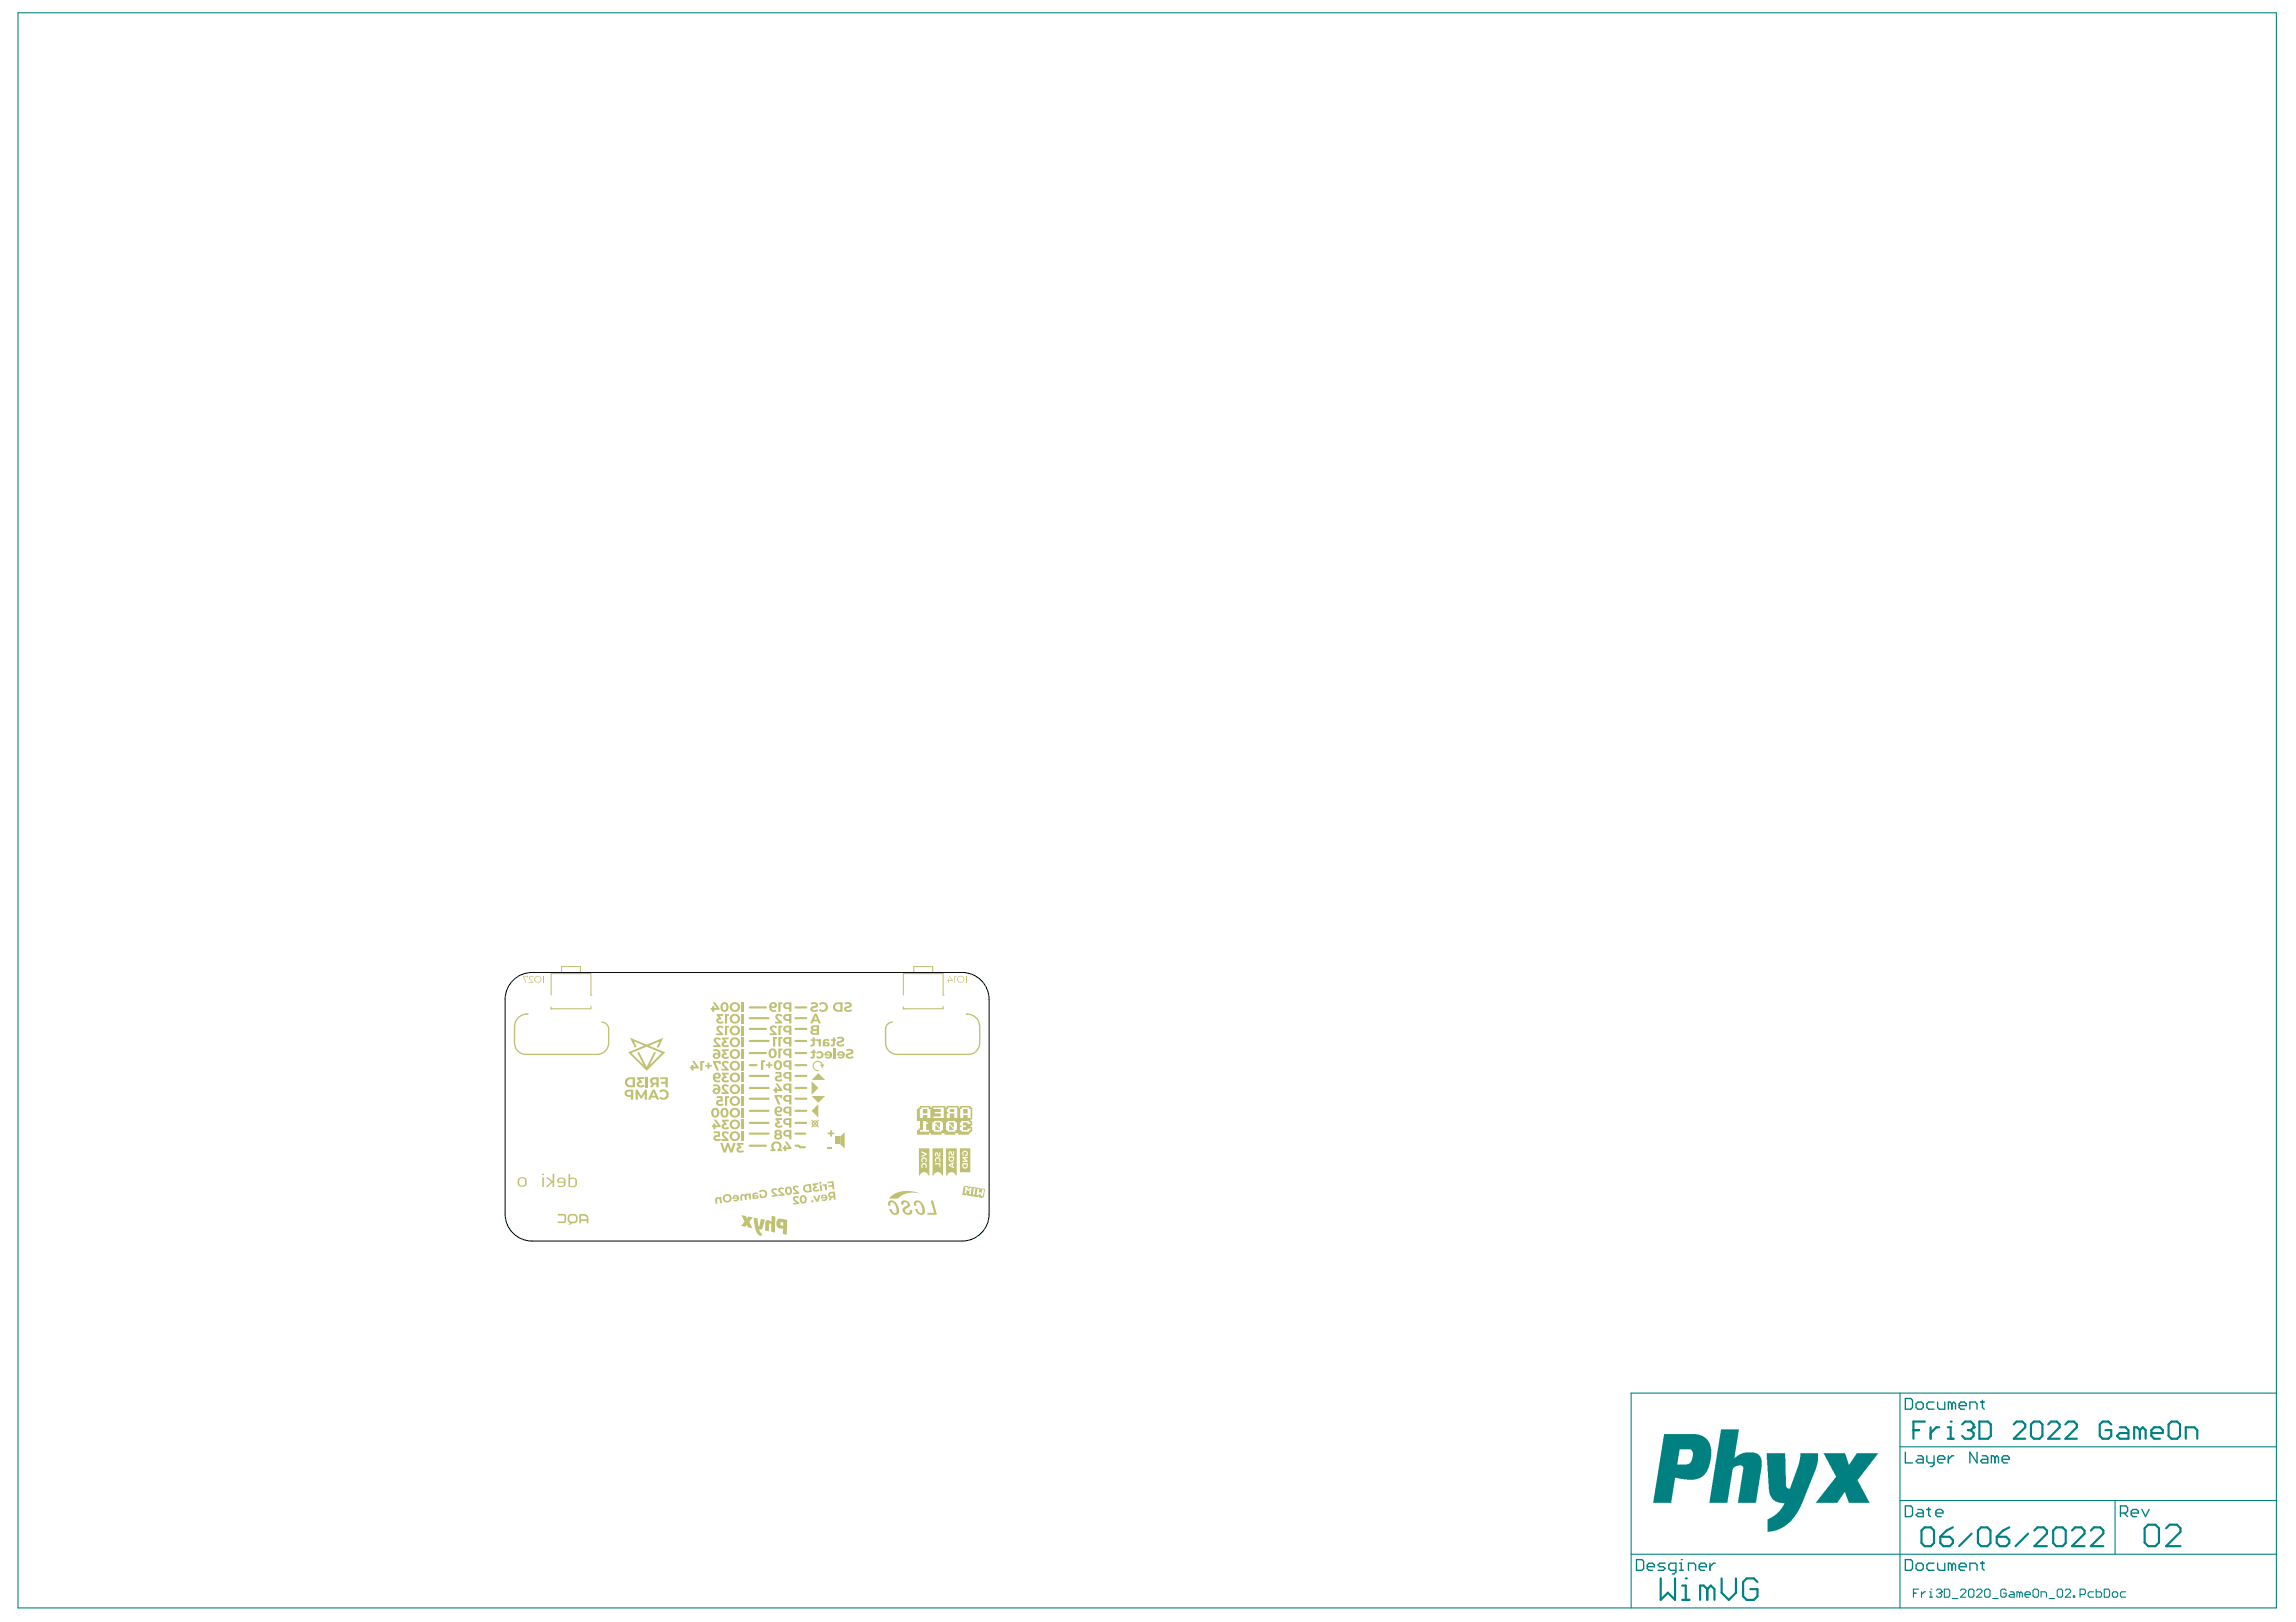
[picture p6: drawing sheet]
<svg xmlns="http://www.w3.org/2000/svg" width="297mm" height="210mm" viewBox="0 0 297 210" stroke-linecap="round" stroke-linejoin="round" font-family="sans-serif">
<g fill="#008080">
<path d="M222.7 185h2.3l-.6 3.7 .7-.5 .7-.2h1.3l.4 .2 .3 .4 .1 .4v.9l-.7 4.6h-2.4l.7-4.2a.58 .58 0 0 0-.1-.6h-.7l-.3 .2a.59 .59 0 0 0-.3 .6l-.6 4h-2.4z"/>
<path d="M228.5 188.1h2.4l.2 4.2v.2l.3 .2 .2-.1 1.1-3.1 .2-.9v-.5h2.3v1l-.4 1.3-1.8 4.6-.8 1.2-1 1.2-1 .5-.8 .3-.7 .1v-1.2a.45 .45 0 0 1 .4-.7l.7-.4 .5-.6 .5-.9h-.6l-.6-.2-.4-.4-.2-.4-.2-.7z"/>
<path d="M235.9 188.1h2.8l.4 1.4 .2-.1 .9-1.3h2.8l-2.6 3.3a.38 .38 0 0 0 .1 .5l1.4 2.6h-2.7l-.5-1.4h-.1l-.9 1.4h-2.8l2.2-2.8 .2-.3a.34 .34 0 0 0 .1-.6z"/>
<path d="M215.3 185.6h4.2l.8 .2 .6 .5 .4 .7 .1 .5-.1 1.4-.2 .8-.3 .7-.2 .4-.6 .4-.8 .3h-.9l-1.6-.3-.5 3.3h-2.3zM217.3 187.6l-.3 1.9h1.3l.3-.1 .3-.5 .1-.7a.57 .57 0 0 0-.3-.6z"/>
</g>
<g fill="none" stroke="#008080" stroke-width=".14">
<path d="M2.3 1.7h292.2v206.4h-292.2zM245.8 187.2h48.7M245.8 194.2h48.7M245.8 180.3v27.8M273.6 194.2v6.9M294.5 180.3h-83.5v27.8M211 201.1h83.5M247.5 206.2h.4M248.2 205.7h-.7v1M248.6 206v.7M249.1 206h-.2l-.3 .3M249.6 206h.2v.7"/>
<path d="M249.6 206.7h.4M249.8 205.7h.1M250.5 205.8l.2-.1h.3l.2 .1v.2M250.8 206.2h.2M251 206.2l.2 .1v.2l-.2 .2h-.3l-.2-.2M251.2 206h.1M251.2 206l-.2 .2M251.5 205.7h.6l.1 .1v.7l-.1 .2h-.6zM252.6 206.9h.7M253.6 205.8l.2-.1h.4l.1 .1v.2l-.7 .7h.7M254.7 205.8l.1-.1h.4l.2 .1v.7l-.2 .2h-.4l-.1-.2zM255.7 205.8l.2-.1h.3l.2 .1v.2l-.7 .7h.7"/>
<path d="M256.8 205.8l.1-.1h.4l.2 .1v.7l-.2 .2h-.4l-.1-.2zM257.8 206.9h.7M259.5 205.8l-.1-.1h-.4l-.2 .1v.7l.2 .2h.4l.1-.2v-.3h-.3M260.1 206h.3l.2 .2v.5h-.5l-.2-.2 .2-.2h.5M261.3 206.2l-.2-.2h-.2v.7M261.3 206.2v.5M261.3 206.2l.2-.2 .1 .2v.5M262 206.3h.7v-.1l-.2-.2h-.4l-.1 .2v.3l.1 .2h.4M263 205.8l.2-.1h.3l.2 .1v.7l-.2 .2h-.3l-.2-.2zM264.1 206.7v-.7h.5l.2 .2v.5M265.1 206.9h.7M266.1 205.8l.2-.1h.4l.1 .1v.7l-.1 .2h-.4l-.2-.2z"/>
<path d="M267.2 205.8l.2-.1h.3l.2 .1v.2l-.7 .7h.7M268.2 206.5h.2v.2h-.2zM269.1 206.3h.5l.2-.1v-.4l-.2-.1h-.5v1M270.8 206h-.5l-.2 .2v.3l.2 .2h.5M271.2 205.7v1h.5l.2-.2v-.3l-.2-.2h-.5M272.2 205.7h.6l.1 .1v.7l-.1 .2h-.6zM273.3 206.2l.1-.2h.4l.2 .2v.3l-.2 .2h-.4l-.1-.2zM275 206h-.5l-.2 .2v.3l.2 .2h.5"/>
</g>
<g fill="none" stroke="#008080" stroke-width=".28">
<path d="M247.5 185.1h.8M248.6 198.1l.4-.4h.8l.4 .4v1.6l-.4 .4h-.8l-.4-.4zM249 184h-1.5v2.2M249.8 184.7v1.5M250.9 184.7h-.4l-.7 .7M251 198.9h1.2l.4 .4v.4l-.4 .4h-.8l-.4-.4zM252 184.7h.4v1.5M252 186.2h.7M252.4 184h.1M252.6 197.7l-.8 .4-.8 .8M253.8 184.3l.4-.3h.8l.3 .3v.4M254.6 185.1h.4"/>
<path d="M255 185.1l.3 .3v.4l-.3 .4h-.8l-.4-.4M255.1 198.5l-1.6 1.6M255.3 184.7h.1M255.3 184.7l-.3 .4M255.9 198.1l.4-.4h.8l.4 .4v1.6l-.4 .4h-.8l-.4-.4zM256.1 184h1.1l.4 .3v1.5l-.4 .4h-1.1zM258.3 198.9h1.2l.4 .4v.4l-.4 .4h-.8l-.4-.4zM259.9 197.7l-.8 .4-.8 .8M260.5 184.3l.4-.3h.7l.4 .3v.4l-1.5 1.5h1.5M262.4 198.5l-1.6 1.6M262.8 184.3l.3-.3h.8l.3 .3v1.5l-.3 .4h-.8l-.3-.4zM263.2 198.1l.4-.4h.8l.4 .4v.4l-1.6 1.6h1.6"/>
<path d="M265 184.3l.3-.3h.8l.4 .3v.4l-1.5 1.5h1.5M265.6 198.1l.4-.4h.8l.4 .4v1.6l-.4 .4h-.8l-.4-.4zM267.2 184.3l.4-.3h.7l.4 .3v.4l-1.5 1.5h1.5M268.1 198.1l.4-.4h.8l.4 .4v.4l-1.6 1.6h1.6M270.5 198.1l.4-.4h.8l.4 .4v.4l-1.6 1.6h1.6M273.1 184.3l-.3-.3h-.8l-.3 .3v1.5l.3 .4h.8l.3-.4v-.7h-.7M274.2 184.7h.8l.4 .4v1.1h-1.2l-.3-.4 .3-.4h1.2M276.8 185.1l-.3-.4h-.4v1.5M276.8 185.1v1.1M276.8 185.1l.4-.4 .4 .4v1.1M277.5 197.8l.4-.5h.9l.5 .5v1.8l-.5 .5h-.9l-.4-.5zM278.3 185.4h1.5v-.3l-.4-.4h-.7l-.4 .4v.7l.4 .4h.7"/>
<path d="M280.2 197.8l.5-.5h.9l.5 .5v.4l-1.9 1.9h1.9M280.6 184.3l.3-.3h.8l.3 .3v1.5l-.3 .4h-.8l-.3-.4zM282.8 186.2v-1.5h1.1l.4 .4v1.1M214.8 204.3v2.7l1-.9 .9 .9v-2.7M217.6 207h1M217.6 205.2h.5v1.8M218.1 204.3h.1M220.9 205.7l-.5-.5h-.5v1.8M220.9 205.7v1.3M220.9 205.7l.4-.5 .5 .5v1.3M222.7 204.3v1.8l1 .9 .9-.9v-1.8M227.4 204.7l-.5-.4h-.9l-.5 .4v1.9l.5 .4h.9l.5-.4v-.9h-1"/>
</g>
<g fill="none" stroke="#008080" stroke-width=".17">
<path d="M246.5 194.9h.7l.2 .2v.9l-.2 .3h-.7zM246.5 181h.7l.2 .2v.9l-.2 .3h-.7zM246.5 187.9v1.4h.9M247.9 181.7l.2-.3h.5l.2 .3v.4l-.2 .3h-.5l-.2-.3zM248.1 195.3h.5l.2 .3v.7h-.7l-.2-.3 .2-.2h.7M248.1 188.4h.5l.2 .2v.7h-.7l-.2-.2 .2-.2h.7M249.3 195.3h.4M249.3 188.4v.7l.2 .2h.7M249.5 195.1v.9l.2 .3M250.2 181.4h-.7l-.2 .3v.4l.2 .3h.7M250.2 188.4v1.1l-.2 .3h-.3M250.4 195.8h1v-.2l-.3-.3h-.4l-.3 .3v.4l.3 .3h.4"/>
<path d="M250.7 181.4v.7l.2 .3h.7v-1M250.7 188.9h.9v-.3l-.2-.2h-.5l-.2 .2v.5l.2 .2h.5M252.1 188.4v.9M252.5 181.7l-.2-.3h-.2v1M252.5 181.7v.7M252.5 181.7l.3-.3 .2 .3v.7M252.8 188.4h-.3l-.4 .5M253.5 181.9h.9v-.2l-.3-.3h-.4l-.2 .3v.4l.2 .3h.4M254.8 182.4v-1h.7l.3 .3v.7M255.8 187.9v1.4l-1-1.4v1.4M256.2 181.4h.5M256.5 188.4h.4l.3 .2v.7h-.7l-.3-.2 .3-.2h.7"/>
<path d="M256.5 181.2v.9l.2 .3M258.1 188.6l-.2-.2h-.3v.9M258.1 188.6v.7M258.1 188.6l.2-.2 .3 .2v.7M259 188.9h.9v-.3l-.2-.2h-.5l-.2 .2v.5l.2 .2h.5M274.3 195.8h.7l.3-.2v-.5l-.3-.2h-.7v1.4M274.8 195.8l.5 .5M275.7 195.8h.9v-.2l-.2-.3h-.5l-.2 .3v.4l.2 .3h.5M277.1 195.3l.5 1 .4-1M211.7 201.8h.7l.2 .3v.9l-.2 .2h-.7zM213.1 202.8h.9v-.3l-.2-.2h-.5l-.2 .2v.5l.2 .2h.5M215.4 202.3h-.7l-.2 .2 .2 .3h.5l.2 .2-.2 .2h-.7"/>
<path d="M216.8 203.2h-.7l-.2-.2v-.5l.2-.2h.7v1.1l-.2 .3h-.2M217.3 203.2h.4M217.3 202.3h.2v.9M217.5 201.8h.1M218.4 203.2v-.9h.7l.3 .2v.7M219.8 202.8h1v-.3l-.3-.2h-.4l-.3 .2v.5l.3 .2h.4M221.2 202.3v.9M221.9 202.3h-.2l-.5 .5M246.5 201.8h.7l.2 .3v.9l-.2 .2h-.7zM247.9 202.5l.2-.2h.5l.2 .2v.5l-.2 .2h-.5l-.2-.2zM250.2 202.3h-.7l-.2 .2v.5l.2 .2h.7M250.7 202.3v.7l.2 .2h.7v-.9"/>
<path d="M252.5 202.5l-.2-.2h-.2v.9M252.5 202.5v.7M252.5 202.5l.3-.2 .2 .2v.7M253.5 202.8h.9v-.3l-.3-.2h-.4l-.2 .2v.5l.2 .2h.4M254.8 203.2v-.9h.7l.3 .2v.7M256.2 202.3h.5M256.5 202.1v.9l.2 .2"/>
</g>
<g fill="#c0c073">
<path d="M82.4 139.4h.9v.2h-.5l.2 .3v.3h-.3a.21 .21 0 0 0 .1 .3 .21 .21 0 0 0 .2 0l.3-.1 .1 .2a.57 .57 0 0 1-.7 .1 .57 .57 0 0 1-.3-.6l.3-.2-.3-.3z"/>
<path d="M85.3 141.2a.7 .7 0 0 1 1 0 .7 .7 0 0 1 0 1 .7 .7 0 0 1-1-.1l.2-.2a.42 .42 0 0 0 .6 .1 .42 .42 0 0 0 0-.7 .42 .42 0 0 0-.6 .1z"/>
<path d="M122.5 151.4h1.2v.6a.66 .66 0 0 0-.6-.4 .66 .66 0 0 0-.6 .5z"/>
<path d="M120.7 151.4h1.2v.6a.66 .66 0 0 0-.6-.4 .66 .66 0 0 0-.6 .5z"/>
<path d="M118.9 151.4h1.3v.6a.66 .66 0 0 0-.7-.4 .66 .66 0 0 0-.6 .5z"/>
<path d="M85.4 139.4h1v1.3h-.3v-.5h-.6v-.2h.6v-.3h-.7z"/>
<path d="M83.5 139.4h.3v1.3h-.3z"/>
<path d="M82.2 141h.3l.5 .8 .4-.8h.3v1.3h-.3v-.7l-.4 .6h-.1l-.4-.7v.8h-.3z"/>
<path d="M106.1 137.8l.5-.1-.2 .5z"/>
<path d="M105 143.7l.9-.8v1.7z"/>
<path d="M105 141.8h1.7l-.8 .9z"/>
<path d="M105 139.9l.9 .9-.9 .9z"/>
<path d="M105 139.8l.9-.9 .8 .9z"/>
<path d="M108 147.1h.6v1h-.6z"/>
<path d="M108.7 147.1l.6-.6v2.1l-.6-.5z"/>
<path d="M115.1 155l.4-.4 .5-.2 .9-.3 1.2 .1 .9 .2-1.1-.1-.7 .1-.7 .4-.3 .3h-1.2z"/>
<path d="M114.9 155.5l.3-.2h.2l.3 .1 .3 .4 .3 .8v.3l-.2 .2-.4 .1-.4-.2-.3-.6h.3l.2 .4 .2 .2 .3-.1v-.4l-.3-.7-.2-.2-.3 .1v.3h-.3z"/>
<path d="M116.6 155.5l.2-.1 .3-.1 .5 .3 .1 .5-.6 .4v.2l.1 .2 .4 .1 .1-.1v-.3h.3v.3l-.1 .2-.6 .1-.4-.3-.2-.3 .1-.2 .2-.2 .3-.1 .1-.3-.1-.2h-.3l-.1 .1v.2h-.3z"/>
<path d="M118.3 155.4l.3-.1 .3 .1 .6 .5 .2 .7v.3l-.2 .2-.4 .1-.5-.2-.2-.6h.3l.1 .4 .2 .2 .3-.1v-.4l-.2-.7-.3-.2h-.2v.4h-.3l-.1-.4z"/>
<path d="M120.4 155.4h.3l.5 1.8h-1.2v-.2l.8-.1z"/>
<path d="M72.2 157.1l1 .1 .1 .3-.1 .5v.2l-1 .1v-.2h.8v-.6v-.2h-.8z"/>
<path d="M122.9 143.5h.6v.4h-.6z"/>
<path d="M119.4 143.5h.6v.6h-.6z"/>
<path d="M124.6 143.5h.6v.6h-.6z"/>
<path d="M70.1 151.9h.2l.1 .1-.2 .1z"/>
<path d="M70.7 152.4h.2l.6 .4v-.9h.2l-.1 1.7h-.1v-.6l-.7 .6h-.1l.6-.7z"/>
<path d="M70.2 152.4h.2l-.1 1.2-.1-.1z"/>
<path d="M99.1 158l.4-.1 .3 .2v-.8l.5 .1-.1 2.1-.4-.1v-.9l-.2-.2-.1 .1v.9h-.5v-1z"/>
<path d="M97.6 157.6l.4 .1 .1 1 .1-.1 .2-.9 .6 .1-.4 1.2-.1 .1h-.3l.2 .4 .2 .1-.1 .4-.4-.2-.3-.5-.3-1.2z"/>
<path d="M95.9 157.3l.6 .1 .1 .3 .2-.3 .6 .1-.5 .6 .5 .8-.6-.1-.2-.3-.2 .3-.5-.1 .4-.6z"/>
<path d="M81.5 134.3l.6 1.3 .3-.1-.4-.7 1.3 .5-2 .9 2.4 2.4 2.4-2.4-2.1-.9 1.3-.5-.3 .7 .2 .1 .6-1.3-2.1 .9zM81.7 136.3l2-.8 1.9 .8-1.5 1.5 .8-1.6-.3-.1-.9 2-1-2-.2 .1 .8 1.6z"/>
<path d="M84.2 139.6a.45 .45 0 0 0 .2 .7l-.3 .4h.3l.2-.4h.3v.4h.3v-1.3h-.7zM84.4 139.7h.5v.4h-.4z"/>
<path d="M81 139.6a.65 .65 0 0 0-.1 .8 .65 .65 0 0 0 .7 .3h.5v-1.3h-.7zM81.3 139.8l.5-.1v.8h-.2a.4 .4 0 0 1-.4-.3 .4 .4 0 0 1 .1-.4z"/>
<path d="M84.4 141l-.6 1.3h.3l.2-.3h.6l.1 .3h.3l-.6-1.3zM84.6 141.3l.2 .5h-.4z"/>
<path d="M80.9 141.2a.47 .47 0 0 0 0 .5 .47 .47 0 0 0 .5 .3h.2v.3h.3v-1.3h-.7zM81.2 141.3h.4v.4h-.4z"/>
<path d="M73.5 157.3l-.1 .2 .1 .5 .2 .3-.2 .2h.3l.2-.2h.4l.3-.2v-.6l-.1-.3-.2-.1h-.5zM73.7 157.4l.2-.1 .5 .1 .1 .1v.5l-.2 .1-.6-.1-.1-.1z"/>
<path d="M75 157.2l-.1 1.1h.3l-.1-.3h.8v.3h.2v-.7l-.2-.4-.3-.1zM75.2 157.3l.6 .1 .1 .4h-.7z"/>
<path d="M122.8 145.3v.2l.2-.1v.3h-.2v.5h.6v-.1h-.2v-.2l.2-.1v-.5zM123 145.7a.12 .12 0 0 1 .2 0 .12 .12 0 0 1-.2 0z"/>
<path d="M121 145.3v.2h.2v.2h-.2v.5h.6v-.1h-.2v-.2h.2v-.6zM121.2 145.7a.12 .12 0 0 1 .2 0 .12 .12 0 0 1-.2 0z"/>
<path d="M118.6 143.5v1.6h.4v1h-.2v.2l-.2-.1v.6h1.6v-.2l.2 .1v.1h1.4v-.2h.4v.2h1.4v-.2h.4v.2h1.4v-.1l.2-.1v-.2h.2v-.5l-.2-.1v-.2l.2 .1v-.6h-.2v-.2h.2v-1.6h-.2v-.2h-1.4v.2h-.2v-.2h-1.5v.2h-.2v-.2h-1.7l-.1 .2h-.1v-.2h-1.4v.2h-.2v.2zM119 143.5h.2v-.2h1v.2h.2v1.2h-.4v-.4h-.6v.4h-.4zM120.7 143.3h1.4v1.4h-1.4l.1-.2h.9v-.4h-.8l.1-.2h.7v-.4h-.9zM122.5 143.5h.2v-.2h1.1v1.4h-.4v-.6h-.5v.6h-.4v-.6h.2v-.2h-.2zM124.2 143.5h.2v-.2h1v.2h.2v1.2h-.4v-.4h-.6v.4h-.4zM119.4 145.1h.4v.2h.2v.2h-.2v.7h.4v.3l-1.2-.1v-.2h.4zM120.6 145.3h.2v-.2h1v.2h.2v1h-.2v.2h-1v-.2l-.2-.1zM122.4 145.3h.2v-.2h1v.2h.2v.9h-.2v.3h-1v-.2l-.2-.1zM124.2 145.3h.2v-.2h1v.2h.2v.1h-.4v-.1h-.6v.4l.4-.1v.3h-.4v.3h.6v-.2h.4v.2h-.2v.3h-1v-.3l-.2 .1v-.4l.2-.1v-.2l-.2 .1z"/>
<path d="M67.1 152.5l-.1 .2v.5l.1 .3 .6 .1 .4-.2v-.7l-.1-.3-.5-.1zM67.2 152.6l.3-.1 .4 .1v.6l-.1 .2h-.3l-.3-.1z"/>
<path d="M72.2 152.5l-.1 .5h.8l.1 .3-.2 .2-.6-.1-.1 .1 .3 .1 .6-.1 .2-.2-.1-.7-.4-.2zM72.3 152.6l.3-.1h.2l.1 .2 .1 .2h-.7z"/>
<path d="M73.6 151.9l-.1 1.6 .6 .2 .4-.1 .1-.3v-.7l-.4-.2-.4 .1-.1-.6zM73.8 152.6l.3-.1 .3 .2v.6l-.1 .2-.6-.1z"/>
<path d="M100.6 157.8l-.2 .4 .1 .5 .3 .3h.5v.7l.5 .1v-1.9l-.8-.2zM101 158.2h.3v.4l-.3-.1z"/>
</g>
<g fill="none" stroke="#c0c073" stroke-width=".28">
<path d="M97 130.4h2.1M97 139.2h2.4M97 137.8h.9M97 136.3h2.1M97 134.7h2.4M97 133.1h2.1M97 131.8h2.4M102.9 130.4h1.4M102.9 139.2h1.4M102.9 137.8h1.4M102.9 136.3h1.4M102.9 134.7h1.4"/>
<path d="M102.9 133.1h1.4M102.9 131.8h1.4M97 148.3h2.1M97 146.7h2.4M97 145.3h2.4M97 143.7h2.4M97 142.2h2.4M97 140.8h2.4M102.9 148.3h.4M102.9 146.7h1.3M102.9 145.3h1.4M102.9 143.7h1.4"/>
<path d="M102.9 142.2h1.4M102.9 140.8h1.4M103.3 148.3l.2 .2h.6"/>
</g>
<path d="M72.7 126h2.4M118.2 126h2.5M118.9 152.1v-3.4h1.3v3.4M120.7 152.1v-3.4h1.2v3.4M122.5 152.1v-3.4h1.2v3.4M124.2 148.7h1.3v2.9h-1.3z" fill="none" stroke="#c0c073" stroke-width=".13"/>
<g fill="none" stroke="#c0c073" stroke-width=".14">
<path d="M71.3 130.5h.1M71.3 128.8v-2.8h5.1v2.8M71.3 130.3v.2M72.7 126v-.9h2.4v.9M76.4 128.8h.1M76.4 130.2v.3h-5.1M116.9 130.5h.1M116.9 128.8v-2.8h5.1v2.8M116.9 130.3v.2M118.2 126v-.9h2.5v.9M122 128.8h.1M122 130.2v.3h-5.1"/>
<path d="M105 145l.9 .8M105.9 145l-.9 .8"/>
</g>
<path d="M66.6 132.8v2.2M68 136.5h9.2M68.2 131.2h.1M78.7 133.1v1.8M114.6 133.1v1.8M116.1 136.5h9.2M125 131.2h.1M126.7 132.8v2.2" fill="none" stroke="#c0c073" stroke-width=".17"/>
<g fill="#c0c073">
<path d="M124.2 151.4h1.3v.2h-1.3z" fill-rule="evenodd"/>
<path d="M124.2 148.7h1.3v2.8h-1.3z" fill-rule="evenodd"/>
</g>
<path d="M107.1 146.6h.3v-.3h.2v.3h.3v.2h-.3v.3h-.2v-.3h-.3z" fill="#c0c073"/>
<g fill="#fff">
<path d="M124.6 149l.2-.1 .3 .1 .1 .2-.1 .4h-.3v-.2h.2l.1-.1-.2-.2h-.2l-.1 .3 .1 .1-.1 .1v-.1l-.1-.3z"/>
<path d="M124.5 149.7h.7v.2h-.4l.4 .3v.2h-.7v-.2h.4l-.4-.3z"/>
<path d="M124.6 150.7h.5l-.1 .3h-.3zM124.5 150.5l.1 .6 .1 .1h.3l.2-.2v-.5z"/>
</g>
<g fill="#c0c073">
<path d="M107 152.9h.8l.2 1h-.3v-.4l-.5 .1-.1-.2h.5v-.3h-.5z"/>
<path d="M106.4 153.3h.3v-.1h.2l.1 .8h-.2l-.1-.4-.1-.1h-.2z"/>
<path d="M105.1 153.2l.7-.1 .1 .2-.5 .1 .3 .2v.1l-.2 .1-.1 .1 .2 .1 .3-.1 .1 .1v.1l-.6 .1-.2-.1v-.3l.2-.2-.3-.3z"/>
<path d="M102.6 153.6l.4-.2 .4 .2-.2 .1h-.3l-.1 .1 .6 .5v.2l-.8 .1v-.2l.4-.1-.4-.3z"/>
<path d="M100.8 153.8l.2-.1 .4 .1-.1 .2-.3-.1-.1 .1 .6 .5v.2l-.8 .1v-.2l.5-.1-.5-.3v-.3z"/>
<path d="M99.8 154l.3-.2h.4l.1 .1-.2 .2-.2-.1-.2 .1 .6 .5v.2l-.7 .1-.1-.2 .5-.1-.5-.3z"/>
<path d="M98.2 154.1l.5-.1 .4 .1 .1 .3v.4l-.4 .2h-.5v-.5h.2v.3l.2 .1 .3-.2v-.3l-.2-.2h-.2l-.2 .1-.2-.1z"/>
<path d="M95.8 154.7l.4-.2a.15 .15 0 0 0 .2 .1 .15 .15 0 0 0 .1-.1h.4v-.1h.2l.1 .8h-.2l-.1-.5h-.2l-.1 .1v.5h-.2l-.1-.5-.2-.1-.1 .2 .1 .5h-.3z"/>
<path d="M92.6 155l.2-.1 .3 .1v-.1h.2l.1 .8h-.2l-.1-.5-.2-.1-.1 .1v.6h-.2l-.1-.6z"/>
<path d="M70.3 126.3v.9z"/>
<path d="M68.5 126.4l.3-.1 .2 .1h-.3l-.2 .1 .1 .2 .4 .5h-.6v-.1h.5l-.4-.4z"/>
<path d="M67.7 126.3h.6v.2h-.1v-.1h-.5l.4 .8h-.1z"/>
<path d="M106 153.1a.15 .15 0 0 0 .3 0 .15 .15 0 0 0-.3 0zM106 153.3l.1 .8h.3l-.1-.8z"/>
<path d="M104.2 153.6l.5-.2v.7h-.5l-.1-.3zM104 153.4l-.1 .4 .2 .4 .2 .1h.7l-.1-1.1-.7 .1z"/>
<path d="M101.8 153.8h.2l.2 .1v.4l-.1 .1-.3-.1zM101.7 153.7l-.1 .2 .1 .6 .3 .1h.3l.2-.3-.1-.6-.4-.2z"/>
<path d="M97.6 154.8h.3v.1l-.2 .1zM97.4 154.5v.7h.2v-.1l.3 .1 .2-.2v-.2l-.1-.1h-.4l.1-.2 .3 .1v-.2l-.3-.1z"/>
<path d="M95 154.9l.2-.1 .2 .2h-.4zM94.8 154.8v.4l.6-.1-.2 .2-.2-.1-.1 .2 .4 .1 .3-.3v-.2l-.2-.3-.3-.1z"/>
<path d="M93.7 155.1a.35 .35 0 0 1 .7 0 .35 .35 0 0 1-.7 0zM93.5 155.1a.57 .57 0 0 0 1.1 0 .57 .57 0 0 0-1.1 0z"/>
<path d="M69.2 126.7a.4 .4 0 0 1 .8 0 .4 .4 0 0 1-.8 0zM69.1 126.7a.46 .46 0 0 0 .9 0 .46 .46 0 0 0-.9 0z"/>
</g>
<path d="M120.7 148.7h1.3v2.8h-1.3z" fill-rule="evenodd" fill="#c0c073"/>
<g fill="#fff">
<path d="M121 149.2l.3-.1 .2 .4v-.4h.1l.1 .2-.1 .3-.2 .1-.3-.4v.3h-.1l-.1-.1z"/>
<path d="M121 149.9l.2-.2 .4 .1 .1 .2-.1 .4-.1-.1v-.3l-.2-.1-.2 .1 .1 .3-.1 .1-.2-.2z"/>
<path d="M121 150.5h.7v.6h-.2v-.4h-.5z"/>
</g>
<g fill="#c0c073">
<path d="M126.2 153.8l-.1 1.1h.4v-.1h.2v.2h.4v-.1h.2l.1-1-.4-.1-.1 .1h-.1v-.1l-.4-.1-.1 .1zM126.5 153.8l.2 .1-.1 .4 .1 .1 .1-.2 .1 .1v.1h.1l.1-.5 .2 .1-.1 .8h-.3l-.1-.3h-.1l-.1 .2h-.3z"/>
<path d="M126 153.8h.2l-.1 .8h-.3zM125.8 153.7l-.2 1.1 .5 .1v-.2l.1 .1 .2-1.1-.5-.1v.1z"/>
<path d="M124.7 153.5l-.2 1.1 .5 .1v-.1h.1v.1l.5 .1v-.1h.1l.2-1.1-.5-.1v.2l-.1-.1v-.1l-.5-.1v.2zM124.9 153.6h.3v.3h.1l.2-.2h.3l-.2 .9-.2-.1 .1-.5h-.2v.1h-.1v-.1h-.1l-.1 .5-.2-.1z"/>
</g>
<path d="M118.9 148.7h1.3v2.8h-1.3z" fill-rule="evenodd" fill="#c0c073"/>
<g fill="#fff">
<path d="M119.2 149l.7 .3v.1l-.7 .3v-.1l.5-.2-.5-.3z"/>
<path d="M119.3 149.9l.2-.1 .3 .1 .1 .4-.1 .1-.1-.1 .1-.2-.2-.2-.2 .1v.3l-.1 .1-.1-.3z"/>
<path d="M119.2 150.7l.3-.2 .3 .1 .1 .2-.1 .4-.1-.1 .1-.3-.3-.1-.2 .1 .1 .3-.1 .1-.1-.3z"/>
</g>
<path d="M122.5 148.7h1.2v2.8h-1.2z" fill-rule="evenodd" fill="#c0c073"/>
<g fill="#fff">
<path d="M122.8 149.1l.2-.1 .2 .4h.1l-.1-.4h.2v.4l-.3 .1-.2-.4v.4h-.1z"/>
<path d="M122.9 149.8h.4l-.1 .3-.3 .1zM122.7 149.7v.4l.1 .2 .2 .1 .3-.1 .1-.2v-.4z"/>
<path d="M122.9 150.8l.3-.1v.2zM122.7 150.7v.2l.7 .3v-.2l-.1-.1v-.3h.1v-.2z"/>
</g>
<g fill="#c0c073">
<path d="M125 126.3h.1v.9h-.1z"/>
<path d="M123.5 126.3h.3v.1h-.3v.8z"/>
<path d="M122.7 126.3h.1l.5 .6h-.5v.3h-.1v-.3h-.2h.2v-.2h.1v.2h.3z"/>
<path d="M107.1 148.4h.6v.3h-.6z"/>
<path d="M105.2 154.8l.2-.1 .3 .6 .2-.6h.2l-.2 .8h-.3z"/>
<path d="M102.7 154.9l.4-.1 .3 .1-.2 .2-.3-.1-.1 .2 .6 .4v.2l-.8 .1v-.2l.4-.1-.4-.3v-.3z"/>
<path d="M96 129.7h.2v1.2h-.2z"/>
<path d="M92.2 129.7h.3l.6 .8v.2h-.7v.2h-.3v-.2h-.2v-.2h.2v-.3h.3v.3h.3z"/>
<path d="M96 131.2h.2v1.2h-.2z"/>
<path d="M93.8 131.2h.5v.3h-.2v.9h-.3z"/>
<path d="M92.7 131.2h.9v.3h-.6l.3 .2v.2h-.2a.19 .19 0 0 0-.1 .3 .19 .19 0 0 0 .3 0l.2-.1 .1 .2-.4 .2-.5-.2v-.4l.3-.2-.3-.3z"/>
<path d="M96 132.7h.2v1.3h-.2z"/>
<path d="M93.8 132.7h.5v.3h-.2v1h-.3z"/>
<path d="M92.7 132.9l.2-.2h.4l.3 .2-.2 .2-.2-.1-.2 .1v.1l.6 .6v.2h-1v-.3h.6l-.5-.4z"/>
<path d="M96 134.3h.2v1.2h-.2z"/>
<path d="M93.4 134.3h.9v.2h-.6l.3 .3v.2h-.2a.19 .19 0 0 0-.1 .3 .19 .19 0 0 0 .3 0l.2-.1 .1 .2-.5 .1-.4-.2v-.4l.3-.1-.3-.4z"/>
<path d="M92.4 134.4l.2-.1 .3-.1 .4 .2-.2 .2-.2-.1-.3 .1v.1l.6 .6v.2h-.9v-.2h.5l-.4-.5z"/>
<path d="M96 135.8h.2v1.2h-.2z"/>
<path d="M93.4 135.8h.9v.2h-.6l.3 .3v.2h-.2l-.2 .2 .2 .1 .4-.1 .1 .2-.5 .1-.4-.2v-.4l.3-.1-.3-.3z"/>
<path d="M96 137.3h.2v1.2h-.2z"/>
<path d="M93.4 137.5l.3-.2h.3l.3 .1v.1l-.2 .1-.2-.1-.2 .1 .1 .3 .5 .4v.2h-1v-.2h.6l-.5-.4z"/>
<path d="M92.3 137.3h.9v.4h-.2v-.2h-.4l.4 1h-.3z"/>
<path d="M91.2 137.8h.3v-.3h.3v.3h.3v.2h-.3v.3h-.3v-.3h-.3z"/>
<path d="M90.6 137.3h.5v.2h-.2v1h-.3z"/>
<path d="M89.5 137.3h.3l.6 .8v.2h-.7v.2h-.3v-.2h-.2v-.3h.2v-.2h.3v.2h.3z"/>
<path d="M96 138.8h.2v1.3h-.2z"/>
<path d="M93.4 138.8h.9v.3h-.6l.3 .2v.2h-.3a.2 .2 0 0 0 0 .3 .2 .2 0 0 0 .3 0l.2-.1 .1 .3-.5 .1-.4-.2v-.4l.3-.2-.3-.3z"/>
<path d="M96 140.3h.2v1.3h-.2z"/>
<path d="M93.4 140.5l.2-.1 .3-.1 .4 .2-.2 .2-.2-.1-.2 .1 .1 .2 .5 .5v.2h-1v-.3h.6l-.5-.4z"/>
<path d="M96 141.9h.2v1.2h-.2z"/>
<path d="M93.8 141.9h.5v.2h-.2v1h-.3z"/>
<path d="M92.7 141.9h.8v.6l-.5 .1-.1 .1 .3 .2 .3-.1 .1 .2-.6 .1-.3-.2-.1-.3 .1-.2 .5-.1v-.2h-.5z"/>
<path d="M96 143.4h.2v1.2h-.2z"/>
<path d="M96 144.9h.2v1.2h-.2z"/>
<path d="M93.4 144.9h.9v.2h-.6l.3 .3v.2h-.3l-.1 .2 .2 .1 .4-.1 .1 .2-.6 .1-.2-.1-.2-.2 .1-.2 .3-.2-.3-.3z"/>
<path d="M92.3 144.9h.3l.6 .8v.2h-.6v.2h-.3v-.2h-.2v-.3h.2v-.2h.3v.2h.3z"/>
<path d="M96 146.4h.2v1.2h-.2z"/>
<path d="M93.5 146.5l.4-.1 .4 .2-.2 .2-.1-.2-.3 .1v.2l.6 .6v.1h-1v-.2h.6l-.5-.5z"/>
<path d="M92.4 146.4h.7l.1 .7h-.5l-.1 .2 .2 .1 .4-.1 .1 .2-.6 .2-.3-.2-.1-.3 .1-.2 .5-.1v-.3h-.5z"/>
<path d="M95.3 147.9h.9v.2h-.5l.2 .3v.2l-.3 .1a.25 .25 0 0 0 .1 .2 .25 .25 0 0 0 .3 0l.1-.1 .1 .2-.5 .2-.4-.2v-.4l.3-.2-.3-.3z"/>
<path d="M93.2 147.9h.3l.3 .9 .2-.9h.3l.3 .9 .3-.9h.3l-.4 1.2h-.3l-.3-.8-.3 .8h-.3z"/>
<path d="M109.3 129.8l.4-.1 .4 .2 .1 .3-.6 .3a.15 .15 0 0 0-.1 .2 .15 .15 0 0 0 .2 0l.4-.1 .1 .2-.3 .1h-.3l-.3-.1v-.4l.6-.3v-.1l-.2-.1-.4 .1z"/>
<path d="M105.9 129.9l.5-.2 .4 .1 .3 .4-.1 .5-.4 .2h-.5l-.2-.2 .2-.1 .3 .1 .3-.1 .1-.1v-.3l-.2-.2-.2-.1-.3 .2z"/>
<path d="M104.9 129.8l.5-.1 .4 .2v.3l-.7 .4 .2 .1 .5-.1v.2l-.6 .1-.3-.1v-.4l.6-.3v-.1l-.1-.1-.4 .1z"/>
<path d="M108.3 134.3l.5-.1h.3l.1 .2-.1 .4-.6 .2a.17 .17 0 0 0 .1 .2 .17 .17 0 0 0 .2 0l.4-.1 .1 .2-.3 .1h-.5l-.2-.1-.1-.3 .2-.3 .5-.1a.11 .11 0 0 0 0-.1 .11 .11 0 0 0-.1-.1l-.4 .1z"/>
<path d="M107.5 134.5h.2v-.3h.3v.3h.2v.2h-.2v.5l-.2 .2h-.4l.1-.2h.2v-.1v-.4h-.2z"/>
<path d="M105.6 134.4l.3 .2v-.1h.3v.9h-.3v-.5v-.1l-.3-.1z"/>
<path d="M104.9 134.5h.2v-.3h.3v.3h.1v.2h-.1v.5l-.2 .2h-.4l.1-.2h.2v-.1v-.4h-.2z"/>
<path d="M109.5 135.8l.5-.1 .3 .1 .1 .2v.2l-.1 .2-.6 .2a.17 .17 0 0 0 .1 .2 .17 .17 0 0 0 .2 0l.3-.2 .1 .3-.3 .1h-.4l-.2-.2-.1-.3 .2-.2 .5-.1a.14 .14 0 0 0 0-.2 .14 .14 0 0 0-.2 0h-.3z"/>
<path d="M107.8 135.7h.3v1.3h-.3z"/>
<path d="M105.7 136.1l.2-.1 .5 .1 .1 .3v.4l-.4 .2-.4-.1-.1-.1 .2-.2 .2 .2h.1l.1-.2 .1-.2-.2-.2-.3 .2-.2-.1z"/>
<path d="M104.9 136.1h.2v-.3h.3v.3h.1v.2h-.1v.5l-.2 .2-.4-.1 .1-.1h.2v-.1v-.4h-.2z"/>
<path d="M100.7 129.7h.5v.2h-.2v1h-.3z"/>
<path d="M100.3 131.4l.5-.2 .4 .2-.2 .2-.3-.2-.1 .2v.1l.6 .6v.1h-.9v-.2h.5l-.5-.4z"/>
<path d="M100.7 132.7h.5v.2h-.2v1h-.3z"/>
<path d="M99.6 132.9l.2-.2h.3l.5 .2-.3 .2-.3-.2-.1 .2v.1l.6 .6v.1h-.9v-.2h.5l-.5-.4z"/>
<path d="M100.7 134.2h.5v.2h-.2v1h-.3z"/>
<path d="M100 134.2h.5v.2h-.2v1h-.3z"/>
<path d="M100.7 135.7h.5v.2h-.2v1h-.3z"/>
<path d="M99.1 137.7h.3v-.3h.2v.3h.3v.2h-.3v.3h-.2v-.3h-.3z"/>
<path d="M98.5 137.2h.5v.2h-.3v1.1h-.2z"/>
<path d="M100.3 138.7h.8v.7l-.5 .1a.27 .27 0 0 0 .1 .3 .27 .27 0 0 0 .4-.1v-.1l.1 .2-.3 .2-.4-.1-.2-.1-.1-.3 .1-.2 .6-.1-.1-.3h-.5z"/>
<path d="M100.3 140.2h.3l.6 .8v.2h-.7v.3h-.3v-.3h-.2v-.2h.2v-.3h.3v.3h.3z"/>
<path d="M100.2 141.7h1v.4h-.3v-.2h-.4l.5 1h-.3z"/>
<path d="M100.3 144.7h.9v.2h-.5l.2 .3v.2h-.3v.2l.1 .1 .4-.1 .1 .2-.5 .2-.4-.2v-.4l.3-.2-.3-.3z"/>
<path d="M101.5 147.7h.3l.6 .8v.2h-.7v.3h-.3v-.3h-.2v-.2h.2v-.3h.3v.3h.3z"/>
<path d="M99.9 147.9l.4-.2 .6 .1 .2 .2v.3l-.2 .4h.3v.3h-.6v-.3l.2-.2v-.3l-.3-.2h-.3l-.1 .3v.3l.2 .1v.3h-.6v-.3h.3l-.2-.3z"/>
<path d="M123.9 126.7a.4 .4 0 0 1 .8 0 .4 .4 0 0 1-.8 0zM123.8 126.7a.5 .5 0 0 0 1 0 .5 .5 0 0 0-1 0z"/>
<path d="M107.4 154.5l.4-.1v.4h-.3zM107.2 154.4l-.1 .3 .3 .3-.2 .3h.3l.1-.3h.3v.3l.2-.1-.1-1-.6 .1z"/>
<path d="M106.5 154.8h.2l.1 .1-.4 .1zM106.3 154.7l-.1 .4 .6-.1-.1 .2h-.3l-.1 .1 .4 .1 .3-.1 .1-.4-.2-.2-.4-.1z"/>
<path d="M103.8 154.9h.1l.2 .1v.4l-.1 .1-.2-.1zM103.6 154.8l-.1 .3 .1 .5 .2 .2 .4-.1 .2-.4-.2-.5-.3-.1z"/>
<path d="M94.7 130.3a.4 .4 0 0 1 .8 0 .4 .4 0 0 1-.8 0zM94.4 130.3a.66 .66 0 0 0 1.3 0 .66 .66 0 0 0-1.3 0z"/>
<path d="M93.6 130l.1-.1 .2 .1 .1 .5-.2 .2h-.2l-.1-.1zM93.4 129.8l-.2 .4 .1 .5 .3 .2h.4l.2-.4v-.6l-.4-.2z"/>
<path d="M94.7 131.8a.4 .4 0 0 1 .8 0 .4 .4 0 0 1-.8 0zM94.4 131.9a.66 .66 0 0 0 1.3 0 .66 .66 0 0 0-1.3 0z"/>
<path d="M94.7 133.4a.4 .4 0 0 1 .8 0 .4 .4 0 0 1-.8 0zM94.5 133l-.1 .4 .1 .3 .2 .2 .5 .1 .5-.3v-.6l-.3-.3-.6-.1z"/>
<path d="M94.7 134.9a.4 .4 0 0 1 .8 0 .4 .4 0 0 1-.8 0zM94.4 134.9a.66 .66 0 0 0 1.3 0 .66 .66 0 0 0-1.3 0z"/>
<path d="M94.7 136.4a.4 .4 0 0 1 .8 0 .4 .4 0 0 1-.8 0zM94.4 136.4a.66 .66 0 0 0 1.3 0 .66 .66 0 0 0-1.3 0z"/>
<path d="M92.2 135.8l.1 .2h.4l.1 .1 .1 .2h-.5l-.2 .2 .1 .3 .3 .2 .4-.1 .2-.3-.1-.6-.4-.2zM92.5 136.7a.2 .2 0 0 1 .4 0 .2 .2 0 0 1-.4 0z"/>
<path d="M94.7 137.9a.4 .4 0 0 1 .8 0 .4 .4 0 0 1-.8 0zM94.4 137.9a.66 .66 0 0 0 1.3 0 .66 .66 0 0 0-1.3 0z"/>
<path d="M94.7 139.4a.4 .4 0 0 1 .8 0 .4 .4 0 0 1-.8 0zM94.4 139.5a.66 .66 0 0 0 1.3 0 .66 .66 0 0 0-1.3 0z"/>
<path d="M92.6 139.2a.2 .2 0 0 1 .4 0 .2 .2 0 0 1-.4 0zM92.3 139l-.1 .6 .2 .3 .4 .2 .4-.1-.1-.2h-.4l-.2-.3 .4 .1 .3-.1v-.2v-.3l-.2-.2h-.3z"/>
<path d="M94.7 141a.4 .4 0 0 1 .8 0 .4 .4 0 0 1-.8 0zM94.4 141a.66 .66 0 0 0 1.3 0 .66 .66 0 0 0-1.3 0z"/>
<path d="M92.3 140.4l.1 .2h.4l.1 .2v.1l-.2-.1-.4 .1-.1 .2 .1 .3 .3 .2 .4-.1 .2-.5-.1-.4-.4-.3zM92.5 141.2a.2 .2 0 0 1 .4 0 .2 .2 0 0 1-.4 0z"/>
<path d="M94.7 142.5a.4 .4 0 0 1 .8 0 .4 .4 0 0 1-.8 0zM94.4 142.5a.66 .66 0 0 0 1.3 0 .66 .66 0 0 0-1.3 0z"/>
<path d="M94.7 144a.4 .4 0 0 1 .8 0 .4 .4 0 0 1-.8 0zM94.4 144a.66 .66 0 0 0 1.3 0 .66 .66 0 0 0-1.3 0z"/>
<path d="M93.6 143.7l.2-.1 .1 .1 .1 .4-.2 .3-.3-.1zM93.4 143.5l-.2 .4 .1 .5 .3 .2h.4l.2-.4v-.6l-.4-.2z"/>
<path d="M92.4 143.7l.2-.1 .1 .2 .1 .4-.2 .2h-.2l-.1-.2zM92.1 143.6l-.1 .5 .1 .3 .3 .2h.4l.3-.5-.2-.5-.1-.2h-.3z"/>
<path d="M94.7 145.5a.4 .4 0 0 1 .8 0 .4 .4 0 0 1-.8 0zM94.4 145.5a.66 .66 0 0 0 1.3 0 .66 .66 0 0 0-1.3 0z"/>
<path d="M94.7 147a.4 .4 0 0 1 .8 0 .4 .4 0 0 1-.8 0zM94.4 147.1a.66 .66 0 0 0 1.3 0 .66 .66 0 0 0-1.3 0z"/>
<path d="M108.2 130l.5-.1v.8h-.3l-.3-.1-.1-.4zM107.9 129.9l-.1 .6 .2 .3 .3 .1h.7v-1.2h-.7z"/>
<path d="M105.5 131.5l.2 .5h-.4zM105.4 131.2l-.6 1.2h.3l.1-.2h.6l.1 .2h.3l-.5-1.2z"/>
<path d="M105.2 132.9h.5v.3h-.5zM105.2 133.5l.5-.1v.3h-.5zM105 132.8l-.1 .1v.2a.12 .12 0 0 1 .1 .2 .12 .12 0 0 1-.1 .1l-.1 .2 .2 .2 1 .1v-1.2z"/>
<path d="M106.7 135h.3l.1 .2h-.3zM106.5 134.6l-.1 .2v.6h.3v-.1l.3 .1 .3-.1v-.2l-.1-.2-.5-.1 .2-.1 .3 .1 .1-.3-.4-.1z"/>
<path d="M108.6 136.3h.3l.1 .1h-.4zM108.4 136.2l-.1 .4h.7l-.2 .2-.3-.1-.1 .1v.1l.4 .1 .4-.2 .1-.3-.2-.4-.4-.1z"/>
<path d="M107 136.3h.3l.1 .1h-.5zM106.8 136.2l-.1 .4h.7l-.2 .2-.3-.1-.2 .1 .1 .1 .4 .1 .4-.2 .1-.4-.2-.3-.5-.1z"/>
<path d="M101.7 130l.4-.1v.5l-.4-.1zM101.4 129.9l-.1 .3 .1 .3 .3 .1h.4v.3h.3v-1.2h-.7z"/>
<path d="M99.8 130.1a.21 .21 0 0 1 .4 0 .21 .21 0 0 1-.4 0zM99.6 129.8l-.1 .4 .1 .5 .4 .2h.5l-.1-.2h-.5l-.1-.3h.5l.2-.3v-.2l-.4-.2z"/>
<path d="M101.6 131.5h.5v.4l-.4-.1zM101.4 131.4l-.1 .3 .1 .3 .3 .1h.4v.3h.3v-1.2h-.7z"/>
<path d="M101.7 133h.4v.4l-.4-.1zM101.4 132.9l-.1 .3 .1 .3 .3 .1h.4v.3h.3v-1.2h-.7z"/>
<path d="M101.7 134.5l.4-.1v.5l-.4-.1zM101.4 134.4l-.1 .2 .1 .3 .2 .2h.5v.3h.3v-1.2h-.6z"/>
<path d="M101.7 136l.4-.1v.5l-.4-.1-.1-.1zM101.4 135.9l-.1 .2 .1 .3 .3 .2h.4v.3h.3v-1.2h-.6z"/>
<path d="M99.8 136l.2-.1 .2 .3v.4l-.2 .1-.3-.2zM99.5 135.9l-.1 .3 .1 .6 .4 .1 .4-.1 .2-.4-.1-.5-.4-.2h-.3z"/>
<path d="M101.6 137.6l.5-.2v.5l-.4-.1zM101.4 137.4l-.1 .2 .1 .3 .2 .2h.5v.4h.3v-1.3h-.6z"/>
<path d="M100.5 137.6l.1-.2 .2 .2 .1 .4-.2 .2-.2-.1zM100.3 137.4l-.2 .4 .1 .5 .3 .2 .5-.1 .2-.5-.1-.5-.4-.2z"/>
<path d="M101.7 139l.4-.1v.5l-.4-.1-.1-.1zM101.4 138.9l-.1 .2 .1 .3 .3 .2h.4v.4h.3v-1.3h-.6z"/>
<path d="M101.6 140.5l.5-.1v.5l-.4-.1zM101.4 140.4l-.1 .2 .1 .3 .2 .2h.5v.4h.3v-1.3h-.7z"/>
<path d="M101.6 142l.5-.1v.5l-.4-.1zM101.4 141.9l-.1 .3 .1 .3 .3 .1h.4v.3h.3v-1.2h-.7z"/>
<path d="M101.6 143.5l.5-.1v.5l-.4-.1zM101.4 143.4l-.1 .3 .1 .2 .2 .2h.5v.3h.3v-1.2h-.8z"/>
<path d="M100.5 143.6a.2 .2 0 0 1 .4 0 .2 .2 0 0 1-.4 0zM100.3 143.3l-.1 .4 .1 .5 .4 .2h.4v-.2h-.3l-.2-.1-.1-.2 .3 .1 .3-.1 .1-.3-.1-.3-.2-.1h-.3z"/>
<path d="M101.7 145l.4-.1v.5l-.4-.1-.1-.1zM101.4 144.9l-.1 .3 .1 .2 .2 .2h.5v.3h.3v-1.2h-.8z"/>
<path d="M101.6 146.5l.5-.1v.5l-.4-.1zM101.4 146.4l-.1 .3 .1 .3 .3 .1h.4v.4h.3v-1.3h-.8z"/>
<path d="M100.5 146.6a.18 .18 0 0 1 .3 0 .18 .18 0 0 1-.3 0zM100.5 147.1a.21 .21 0 0 1 .4 0 .21 .21 0 0 1-.4 0zM100.3 146.3l-.1 .3a.19 .19 0 0 1 .1 .2 .19 .19 0 0 1-.1 .2v.2l.1 .2 .4 .1 .4-.2 .1-.4a.16 .16 0 0 1-.2-.1 .16 .16 0 0 1 .1-.2v-.2l-.2-.2h-.4z"/>
<circle cx="105.1" cy="155.5" r=".14"/>
</g>
<path d="M66.6 135a1.47 1.47 0 0 0 1.4 1.5M68.2 131.2a1.61 1.61 0 0 0-1.6 1.6M77.9 132.3a.88 .88 0 0 1 .8 .9M78.7 134.9a1.51 1.51 0 0 1-1.5 1.6M114.6 134.9a1.51 1.51 0 0 0 1.5 1.6M115.5 132.3a.88 .88 0 0 0-.9 .9M125.1 131.2a1.61 1.61 0 0 1 1.6 1.6M126.7 135a1.47 1.47 0 0 1-1.4 1.5" fill="none" stroke="#c0c073" stroke-width=".17"/>
<path d="M118.9 152.1a.65 .65 0 0 1 .7-.5 .65 .65 0 0 1 .6 .5M120.7 152.1a.65 .65 0 0 1 .6-.5 .65 .65 0 0 1 .6 .5M122.5 152.1a.65 .65 0 0 1 .6-.5 .65 .65 0 0 1 .6 .5" fill="none" stroke="#c0c073" stroke-width=".13"/>
<g fill="none" stroke="#c0c073" stroke-width=".14">
<path d="M106.4 137.9a.6 .6 0 0 0-.7-.6 .6 .6 0 0 0-.5 .7 .6 .6 0 0 0 .7 .5"/>
<circle cx="105.4" cy="145.4" r=".35"/>
</g>
<path d="M66.4 126.9a3.5 3.5 0 0 1 2.4-1h55.7a3.5 3.5 0 0 1 3.5 3.4v27.8a3.5 3.5 0 0 1-3.5 3.5h-55.7a3.5 3.5 0 0 1-3.4-3.5v-27.8a3.5 3.5 0 0 1 1-2.4z" fill="none" stroke="#000" stroke-width=".13"/>
</svg>
